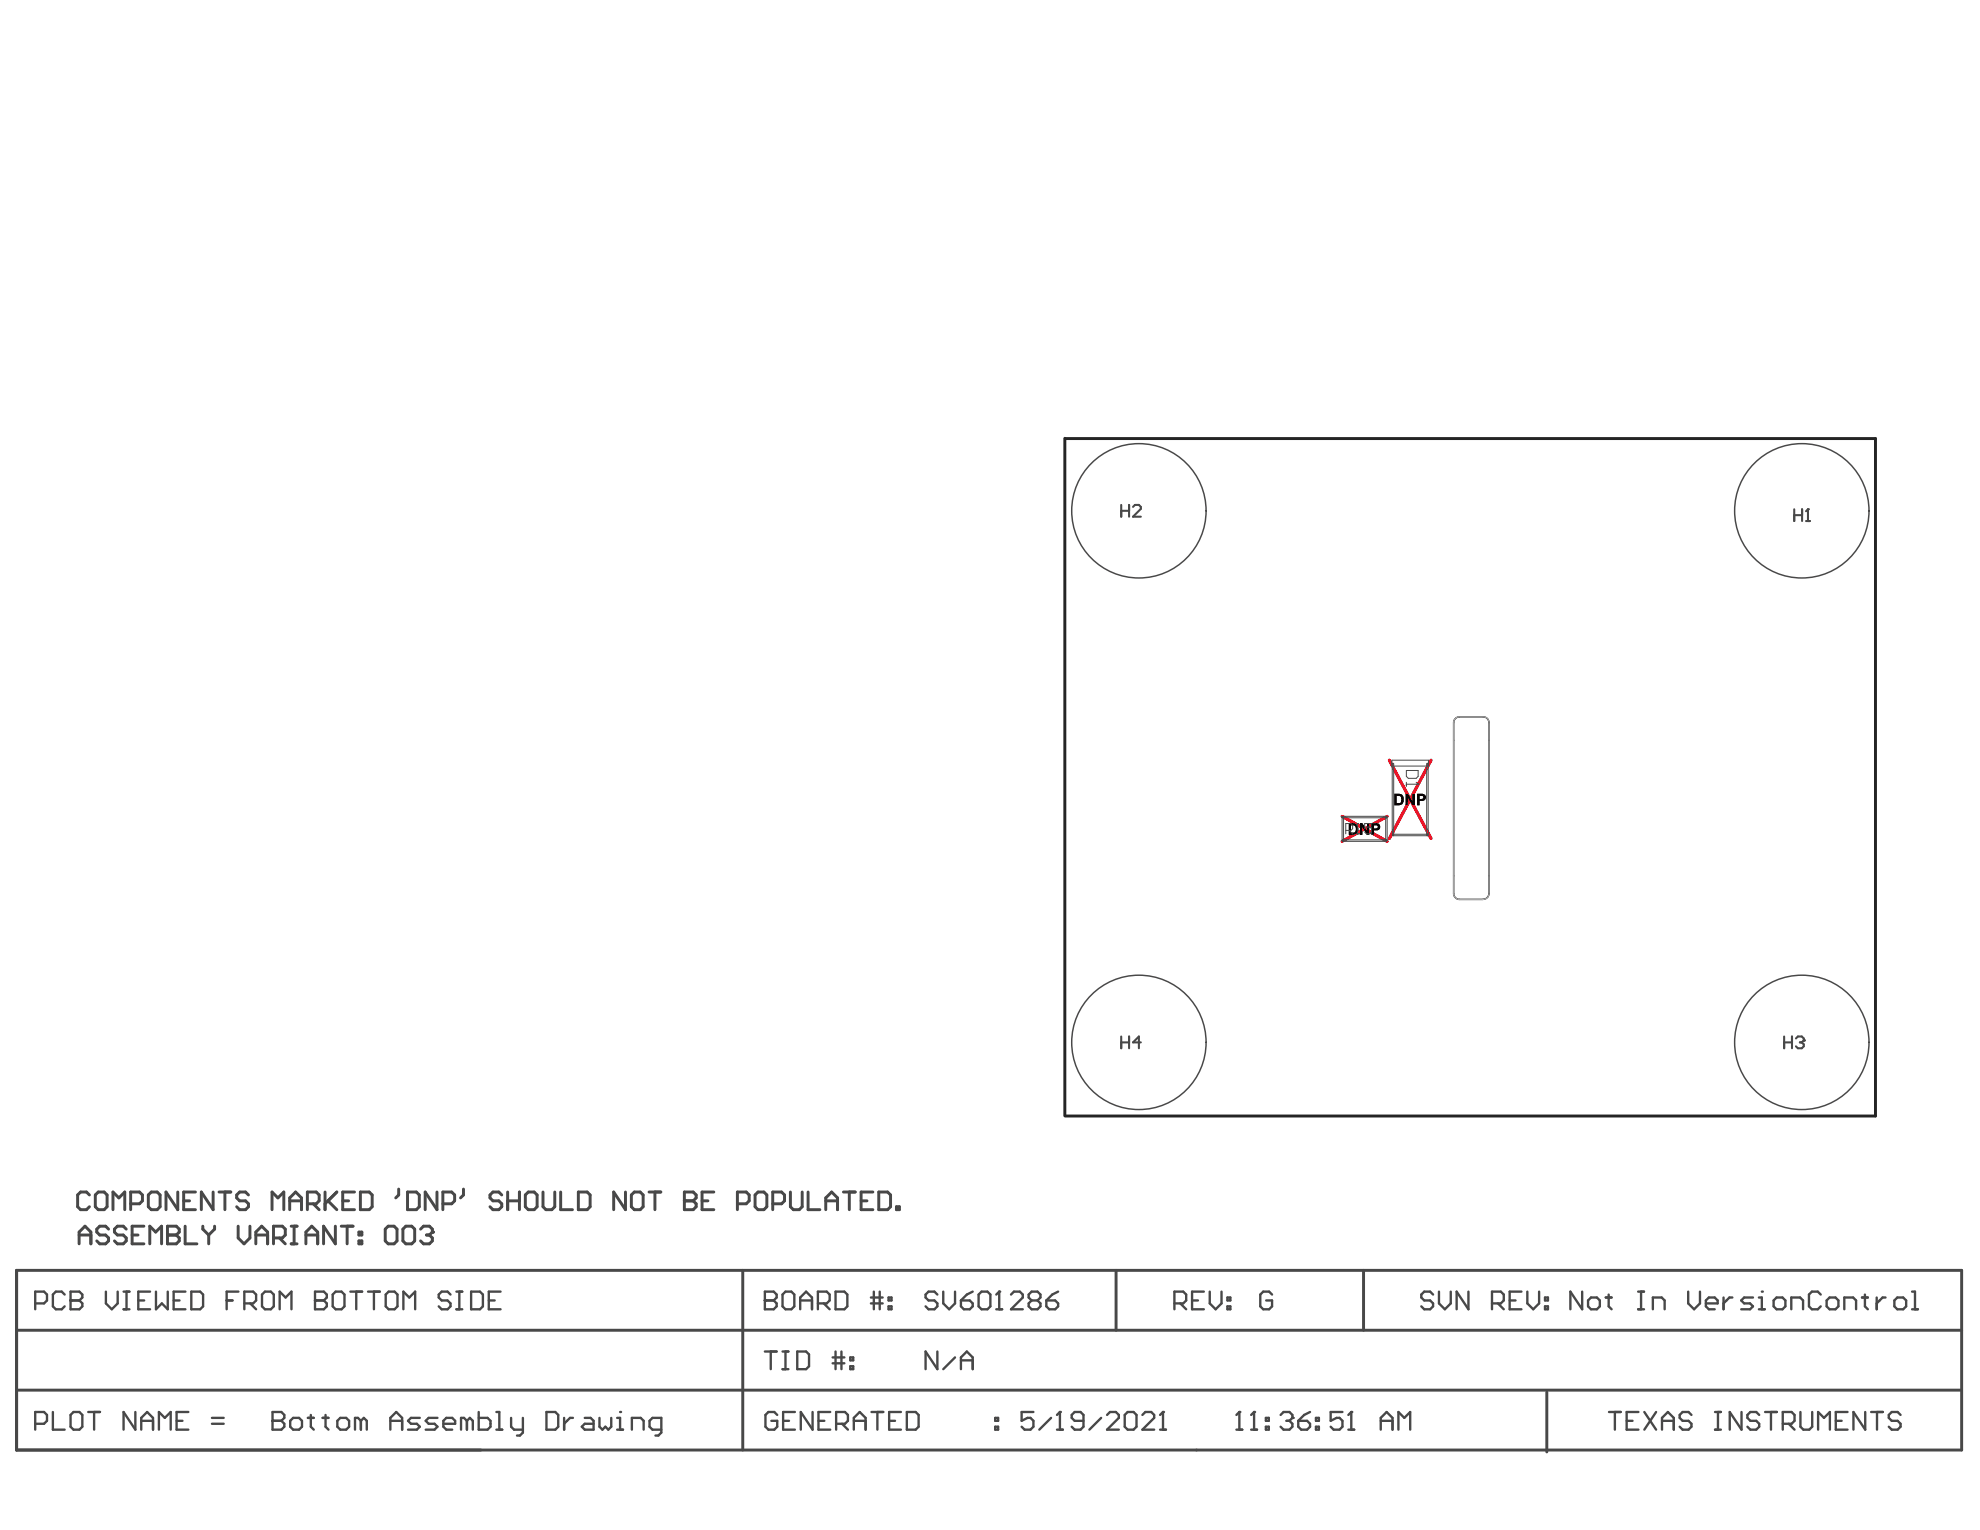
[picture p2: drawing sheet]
<svg xmlns="http://www.w3.org/2000/svg" width="279mm" height="216mm" viewBox="0 0 279 216" stroke-linecap="round" stroke-linejoin="round" font-family="sans-serif">
<path d="M189.4 115.2l6.3 3.5M195.7 115.2l-6.3 3.5M196 107.3l5.9 11M201.9 107.3l-5.9 11" fill="none" stroke="#ee0e22" stroke-width=".42"/>
<g fill="#000">
<path d="M191.9 116.2h.3l.7 1v-1h.3v1.6h-.3l-.7-1.1v1.1h-.3zM198.4 112h.3l.6 1.1v-1.1h.3v1.6h-.3l-.7-1v1h-.2z"/>
<path d="M190.6 116.5v1h.3a.5 .5 0 0 0 .4-.8l-.2-.2zM190.3 116.2h.7a.86 .86 0 0 1 .4 1.4l-.4 .2h-.7z"/>
<path d="M190.6 116.5v1h.3a.5 .5 0 0 0 .4-.8l-.2-.2zM190.3 116.2h.7a.86 .86 0 0 1 .4 1.4l-.4 .2h-.7z"/>
<path d="M193.9 116.5v.4h.2a.24 .24 0 0 0 .3-.1 .24 .24 0 0 0-.2-.3zM193.5 116.2h.6a.52 .52 0 0 1 .7 .4 .52 .52 0 0 1-.6 .6h-.3v.6h-.4z"/>
<path d="M193.9 116.5v.4h.2a.24 .24 0 0 0 .3-.1 .24 .24 0 0 0-.2-.3zM193.5 116.2h.6a.52 .52 0 0 1 .7 .4 .52 .52 0 0 1-.6 .6h-.3v.6h-.4z"/>
<path d="M197.1 112.3v1h.3a.5 .5 0 0 0 .3-.7 .33 .33 0 0 0-.4-.3zM196.7 112h.7a.82 .82 0 0 1 .7 .8 .82 .82 0 0 1-.6 .8h-.8z"/>
<path d="M197.1 112.3v1h.3a.5 .5 0 0 0 .3-.7 .33 .33 0 0 0-.4-.3zM196.7 112h.7a.82 .82 0 0 1 .7 .8 .82 .82 0 0 1-.6 .8h-.8z"/>
<path d="M200.3 112.3v.5h.2a.25 .25 0 0 0 .4-.3 .25 .25 0 0 0-.4-.2zM200 112h.6a.51 .51 0 0 1 .6 .5 .51 .51 0 0 1-.6 .5h-.3v.6h-.3z"/>
<path d="M200.3 112.3v.5h.2a.25 .25 0 0 0 .4-.3 .25 .25 0 0 0-.4-.2zM200 112h.6a.51 .51 0 0 1 .6 .5 .51 .51 0 0 1-.6 .5h-.3v.6h-.3z"/>
</g>
<path d="M205.3 101.5l.5-.4h3.6a.81 .81 0 0 1 .7 .9v24.1a.79 .79 0 0 1-.8 .8h-3.5a.81 .81 0 0 1-.7-.8v-24.3z" fill="none" stroke="#b4b4b4" stroke-width=".14"/>
<path d="M209.3 126.9a.83 .83 0 0 0 .8-.8v-24.1a.83 .83 0 0 0-.8-.9h-3.3a.83 .83 0 0 0-.9 .9v24.1a.83 .83 0 0 0 .9 .8h3.3" fill="none" stroke="#242424" stroke-width=".21"/>
<path d="M150.3 61.9v95.5M150.3 61.9h114.4v95.6h-114.4" fill="none" stroke="#242424" stroke-width=".42"/>
<path d="M2.3 179.3v25.3h274.5v-25.3h-274.5v25.3M104.8 179.3v25.3M157.5 179.3v8.4M192.4 179.3v8.4M2.3 196.2h274.4M2.3 187.7h274.5M218.3 196.5v8.4" fill="none" stroke="#484848" stroke-width=".42"/>
<path d="M189.4 115.2l.2 .1v3.3l-.1 .1-.1-.1zM189.4 118.5h6.2l.1 .1-.1 .1h-6.1zM189.4 115.2h6.2l.1 .1-.1 .1h-6.1zM195.6 115.2l.1 .1v3.3l-.1 .1-.1-.1zM196.4 107.3h5.2v.8h-5.2zM196.5 107.7l.2 .1v10l-.1 .1-.1-.1zM196.5 117.8l4.9-.1 .1 .1-.1 .1h-4.8zM201.4 107.7l.1 .1v10l-.1 .1-.1-.1z" fill="none" stroke="#484848" stroke-width=".14"/>
<g fill="none" stroke="#484848" stroke-width=".33">
<path d="M223.3 182.3v2.5l-1.7-2.5v2.5M224.1 183.5l.4-.4h.8l.5 .4v.8l-.5 .5h-.8l-.4-.5zM226.6 183.1h.8M227 182.7v1.6l.4 .5M231.2 184.8h.8M231.2 182.3h.8M231.6 182.3v2.5M233.2 184.8v-1.7h1.3l.4 .4v1.3M238.2 182.3v1.6l.9 .9 .8-.9v-1.6M240.7 183.9h1.7v-.4l-.4-.4h-.9l-.4 .4v.8l.4 .5h.9M243.2 183.1v1.7M244.5 183.1h-.5l-.8 .8"/>
<path d="M247.4 183.1h-1.3l-.4 .4 .4 .4h.9l.4 .4-.4 .5h-1.3M248.2 184.8h.8M248.2 183.1h.4v1.7"/>
</g>
<circle cx="248.6" cy="182.3" r=".17" fill="#484848"/>
<g fill="none" stroke="#484848" stroke-width=".33">
<path d="M145.8 199.2h-1.6v1.3l.8-.4h.4l.4 .4v.8l-.4 .4h-.8l-.4-.4M149.6 199.2v2.5M179.5 182.7l-.4-.4h-.8l-.5 .4v1.6l.5 .5h.8l.4-.5v-.8h-.8M202.2 182.7l-.4-.4h-.8l-.4 .4v.4l.4 .4h.8l.4 .4v.4l-.4 .5h-.8l-.4-.5M203.1 182.3v1.6l.8 .9 .8-.9v-1.6M207.2 182.3v2.5l-1.7-2.5v2.5M210.5 183.9h1.3l.4-.4v-.8l-.4-.4h-1.3v2.5M211.4 183.9l.8 .9M213 183.5h.9M214.7 182.3h-1.7v2.5h1.7M215.5 182.3v1.6l.9 .9 .8-.9v-1.6M218 184.3h.4v.5h-.4z"/>
<path d="M218 183.1h.4v.4h-.4zM250.7 183.1h.8l.4 .4v.8l-.4 .5h-.8l-.4-.5v-.8zM252.8 184.8v-1.7h1.2l.4 .4v1.3M256.9 182.7l-.4-.4h-.8l-.4 .4v1.6l.4 .5h.8l.4-.5M257.8 183.5l.4-.4h.8l.4 .4v.8l-.4 .5h-.8l-.4-.5zM260.3 184.8v-1.7h1.2l.4 .4v1.3M262.7 183.1h.9M263.2 182.7v1.6l.4 .5M264.8 183.1v1.7M266.1 183.1h-.4l-.9 .8M267.3 183.5l.4-.4h.9l.4 .4v.8l-.4 .5h-.9l-.4-.5zM269.8 184.8h.8"/>
<path d="M269.8 182.3h.4v2.5M148.3 200.1l-1.6 1.6M149.2 201.7h.8"/>
</g>
<path d="M251.8 146.3v1.6M251.8 147.1h1.1M252.9 146.3v1.6M253.4 146.5l.3-.2h.6l.2 .2v.3M254 147.1h.3M254.3 147.1l.2 .3v.2l-.2 .3h-.6l-.3-.3M254.5 146.8h.1M254.5 146.8l-.2 .3" fill="none" stroke="#484848" stroke-width=".29"/>
<path d="M189.9 117.2h.7l.3-.3v-.4l-.3-.3h-.7v1.5M190.4 117.2l.5 .5M191.4 117.7h.4M191.6 116.2h.1M191.6 116.2l-.2 .3M191.6 116.2v1.5M193.5 116.2h-.9v.7l.5-.2h.2l.2 .2v.5l-.2 .3h-.5l-.2-.3" fill="none" stroke="#484848" stroke-width=".14"/>
<circle cx="149.6" cy="199.2" r=".17" fill="#484848"/>
<path d="M149.6 199.2l-.4 .5M156.2 199.7l.4-.5h.9l.4 .5v.4l-1.7 1.6h1.7M158.7 199.7l.4-.5h.9l.4 .5v1.6l-.4 .4h-.9l-.4-.4zM161.2 199.7l.4-.5h.9l.4 .5v.4l-1.7 1.6h1.7M164.1 199.2v2.5M152.9 200.5h-1.3l-.4-.4v-.4l.4-.5h.9l.4 .5v1.6l-.4 .4h-.9l-.4-.4M155.4 200.1l-1.7 1.6M163.7 201.7h.8" fill="none" stroke="#484848" stroke-width=".33"/>
<circle cx="164.1" cy="199.2" r=".17" fill="#484848"/>
<path d="M132.3 182.7l-.4-.4h-.9l-.4 .4v.4l.4 .4h.9l.4 .4v.4l-.4 .5h-.9l-.4-.5M133.1 182.3v1.6l.8 .9 .9-.9v-1.6M135.6 183.5h1.2l.5 .4v.4l-.5 .5h-.8l-.4-.5zM137.3 182.3l-.9 .4-.8 .8M138.1 182.7l.4-.4h.8l.5 .4v1.6l-.5 .5h-.8l-.4-.5zM140.6 184.8h.8M141 182.3v2.5M164.1 199.2l-.4 .5" fill="none" stroke="#484848" stroke-width=".33"/>
<circle cx="141" cy="182.3" r=".17" fill="#484848"/>
<g fill="none" stroke="#484848" stroke-width=".33">
<path d="M107.9 190.7h1.7M108.8 190.7v2.5M109.7 199.7l-.4-.5h-.9l-.4 .5v1.6l.4 .4h.9l.4-.4v-.8h-.9M110.4 190.7h.9M110.4 193.2h.9M110.8 190.7v2.5M112.2 199.2h-1.7v2.5h1.7M112.5 190.7h1.2l.5 .4v1.7l-.5 .4h-1.2zM114.7 199.2v2.5l-1.7-2.5v2.5M117.2 199.2h-1.7v2.5h1.7M117.5 191.5h1.7M117.5 192.4h1.7"/>
<path d="M117.9 190.7v2.5M118.7 190.7v2.5M120 191.5h.4v.5h-.4zM120 192.8h.4v.4h-.4zM123 199.2h1.6M123.8 199.2v2.5M127.1 199.2h-1.6v2.5h1.6M128 199.2h1.2l.4 .5v1.6l-.4 .4h-1.2zM132.3 190.7v2.5l-1.7-2.5v2.5M134.8 191.5l-1.7 1.7M135.6 193.2v-1.7l.8-.8 .9 .8v1.7M135.6 192h1.7"/>
<path d="M141 182.3l-.4 .4M142.7 182.7l.4-.4h.8l.4 .4v.4l-1.6 1.7h1.6M145.6 183.5l-.4 .4v.4l.4 .5h.8l.4-.5v-.4l-.4-.4M145.6 183.5l-.4-.4v-.4l.4-.4h.8l.4 .4v.4l-.4 .4M145.6 183.5h.8M147.7 183.5h1.2l.4 .4v.4l-.4 .5h-.8l-.4-.5zM149.3 182.3l-.8 .4-.8 .8M165.7 183.9h1.3l.4-.4v-.8l-.4-.4h-1.3v2.5M166.6 183.9l.8 .9M168.2 183.5h.8M169.9 182.3h-1.7v2.5h1.7M170.7 182.3v1.6l.8 .9 .9-.9v-1.6"/>
<path d="M173.2 184.3h.4v.5h-.4zM173.2 183.1h.4v.4h-.4zM174.9 199.2v2.5M110.5 200.5h.8M115.5 200.5h.8M118 200.9h1.2l.5-.4v-.8l-.5-.5h-1.2v2.5M118.8 200.9l.9 .8M120.5 200.5h1.6M120.5 201.7v-1.6l.8-.9 .8 .9v1.6M125.5 200.5h.8M140.4 201.3h.4v.4h-.4zM140.4 200.1h.4v.4h-.4z"/>
<path d="M174.5 201.7h.8"/>
</g>
<g fill="none" stroke="#484848" stroke-width=".29">
<path d="M158.2 71.3v1.6M158.2 72.1h1.1M159.3 71.3v1.6M159.9 71.5l.3-.2h.5l.3 .2v.3l-1.1 1.1h1.1M253.2 71.9v1.6M253.2 72.7h1.1M254.3 71.9v1.6M254.8 73.5h.6M255.1 71.9h.1M255.1 71.9v1.6M255.1 71.9l-.3 .2M158.2 146.3v1.6"/>
<path d="M158.2 147.1h1.1M159.3 146.3v1.6M161 147.1h-1.1l.8-.8v1.6"/>
</g>
<path d="M198.5 108.7h1.6v.9l-.3 .2h-1.1l-.2-.2zM198.5 110.4v.5M198.5 110.7h1.6M199.8 110.4l.3 .3M200.1 110.7h.1" fill="none" stroke="#484848" stroke-width=".14"/>
<circle cx="174.9" cy="199.2" r=".17" fill="#484848"/>
<path d="M174.9 199.2l-.4 .5M177 199.2v2.5M176.6 201.7h.8" fill="none" stroke="#484848" stroke-width=".33"/>
<circle cx="177" cy="199.2" r=".17" fill="#484848"/>
<path d="M177 199.2l-.4 .5M180.7 199.7l.4-.5h.9l.4 .5v.4M178.6 200.1h.4v.4h-.4zM178.6 201.3h.4v.4h-.4z" fill="none" stroke="#484848" stroke-width=".33"/>
<circle cx="182.4" cy="200.1" r=".17" fill="#484848"/>
<path d="M184.9 199.2l-.9 .5-.8 .8M189.4 199.2h-1.6v1.3l.8-.4h.4l.4 .4v.8l-.4 .4h-.8l-.4-.4M190.7 199.2v2.5M181.5 200.5h.5M182 200.5l.4 .4v.4l-.4 .4h-.9l-.4-.4M182.4 200.1l-.4 .4M183.2 200.5h1.2l.5 .4v.4l-.5 .4h-.8l-.4-.4zM185.7 200.1h.4v.4h-.4zM185.7 201.3h.4v.4h-.4zM190.3 201.7h.8" fill="none" stroke="#484848" stroke-width=".33"/>
<circle cx="190.7" cy="199.2" r=".17" fill="#484848"/>
<path d="M107.9 182.3v2.5h1.3l.4-.5v-.4l-.4-.4h-1.3M190.7 199.2l-.4 .5M194.8 201.7v-1.6l.9-.9 .8 .9v1.6M194.8 200.5h1.7M197.3 201.7v-2.5l.9 .9 .8-.9v2.5" fill="none" stroke="#484848" stroke-width=".33"/>
<circle cx="107.9" cy="183.5" r=".17" fill="#484848"/>
<g fill="none" stroke="#484848" stroke-width=".33">
<path d="M107.9 182.3h1.3l.4 .4v.4l-.4 .4h-1.3M110.4 182.7l.4-.4h.9l.4 .4v1.6l-.4 .5h-.9l-.4-.5zM112.9 183.5h1.7M112.9 184.8v-1.7l.8-.8 .9 .8v1.7M115.4 183.9h1.3l.4-.4v-.8l-.4-.4h-1.3v2.5M116.2 183.9l.9 .9M117.9 182.3h1.3l.4 .4v1.6l-.4 .5h-1.3zM122.9 183.9h1.7M122.9 183.1h1.7M123.3 182.3v2.5M124.1 182.3v2.5M125.4 183.1h.4v.4h-.4z"/>
<path d="M125.4 184.3h.4v.5h-.4z"/>
</g>
<path d="M54.4 173.4l.4-.4h.8l.4 .4v1.7l-.4 .4h-.8l-.4-.4zM56.9 173.4l.4-.4h.8l.4 .4v1.7l-.4 .4h-.8l-.4-.4zM59.3 173.4l.5-.4h.8l.4 .4v.5" fill="none" stroke="#484848" stroke-width=".42"/>
<circle cx="61" cy="173.9" r=".21" fill="#484848"/>
<path d="M60.2 174.3h.4M60.6 174.3l.4 .4v.4l-.4 .4h-.8l-.5-.4M61 173.9l-.4 .4" fill="none" stroke="#484848" stroke-width=".42"/>
<g fill="none" stroke="#484848" stroke-width=".33">
<path d="M7.5 199.2v2.5h1.6M10 199.7l.4-.5h.8l.4 .5v1.6l-.4 .4h-.8l-.4-.4zM12.4 199.2h1.7M13.3 199.2v2.5M19.1 199.2v2.5l-1.7-2.5v2.5M26.6 199.2h-1.7v2.5h1.7M38.5 199.2v2.5h1.2l.4-.4v-.4l-.4-.4h-1.2M227 199.2h1.7M227.9 199.2v2.5M231.2 199.2h-1.7v2.5h1.7M232 199.2l1.7 2.5M233.7 199.2l-1.7 2.5"/>
<path d="M238.7 199.7l-.4-.5h-.9l-.4 .5v.4l.4 .4h.9l.4 .4v.4l-.4 .4h-.9l-.4-.4M242 199.2h.8M242.4 199.2v2.5M245.7 199.2v2.5l-1.6-2.5v2.5M248.2 199.7l-.4-.5h-.8l-.4 .5v.4l.4 .4h.8l.4 .4v.4l-.4 .4h-.8l-.4-.4M249.1 199.2h1.6M249.9 199.2v2.5M254.1 199.2v2.1l.4 .4h.8l.4-.4v-2.1M260.7 199.2h-1.7v2.5h1.7M263.2 199.2v2.5l-1.7-2.5v2.5M264 199.2h1.7M264.9 199.2v2.5"/>
<path d="M268.2 199.7l-.4-.5h-.9l-.4 .5v.4l.4 .4h.9l.4 .4v.4l-.4 .4h-.9l-.4-.4M5 200.9h1.2l.4-.4v-.8l-.4-.5h-1.2v2.5M19.9 201.7v-1.6l.9-.9 .8 .9v1.6M19.9 200.5h1.7M22.4 201.7v-2.5l.9 .9 .8-.9v2.5M24.9 200.5h.8M29.9 200.9h1.7M29.9 200.1h1.7M229.5 200.5h.9M234.5 200.5h1.7M234.5 201.7v-1.6l.9-.9 .8 .9v1.6M242 201.7h.8"/>
<path d="M251.6 200.9h1.2l.4-.4v-.8l-.4-.5h-1.2v2.5M252.4 200.9l.8 .8M256.6 201.7v-2.5l.8 .9 .8-.9v2.5M259 200.5h.9"/>
</g>
<circle cx="38.5" cy="200.5" r=".17" fill="#484848"/>
<g fill="none" stroke="#484848" stroke-width=".33">
<path d="M38.5 199.2h1.2l.4 .5v.4l-.4 .4h-1.2M43.9 199.7v1.6l.4 .4M45.9 199.7v1.6l.5 .4M67.6 199.2v2.5h1.2l.4-.4v-.8l-.4-.4h-1.2M70 199.2h.5v2.5M77.1 199.2h1.3l.4 .5v1.6l-.4 .4h-1.3zM41 200.5l.4-.4h.8l.4 .4v.8l-.4 .4h-.8l-.4-.4zM43.4 200.1h.9M45.5 200.1h.9M47.6 200.5l.4-.4h.8l.5 .4v.8l-.5 .4h-.8l-.4-.4zM50.9 200.5l-.4-.4h-.4v1.6M50.9 200.5v1.2"/>
<path d="M50.9 200.5l.4-.4 .5 .4v1.2M55.1 200.5h1.6M55.1 201.7v-1.6l.8-.9 .8 .9v1.6M59.2 200.1h-1.2l-.4 .4 .4 .4h.8l.4 .4-.4 .4h-1.2M61.7 200.1h-1.2l-.4 .4 .4 .4h.8l.4 .4-.4 .4h-1.2M62.6 200.9h1.6v-.4l-.4-.4h-.8l-.4 .4v.8l.4 .4h.8M65.9 200.5l-.4-.4h-.4v1.6M65.9 200.5v1.2M65.9 200.5l.4-.4 .4 .4v1.2M70 201.7h.9M72.1 200.1v1.2l.4 .4h1.3M73.8 200.1v2.1l-.4 .4h-.4"/>
<path d="M79.6 200.1v1.6M80.9 200.1h-.5l-.8 .8M82.5 200.1h.8l.5 .4v1.2h-1.3l-.4-.4 .4-.4h1.3M84.6 200.1v1.2l.4 .4 .4-.4 .4 .4 .5-.4v-1.2M87.1 201.7h.8M87.1 200.1h.4v1.6"/>
</g>
<circle cx="87.5" cy="199.2" r=".17" fill="#484848"/>
<path d="M5 183.9h1.2l.4-.4v-.8l-.4-.4h-1.2v2.5M9.1 182.7l-.4-.4h-.8l-.4 .4v1.6l.4 .5h.8l.4-.5M10 182.3v2.5h1.2l.4-.5v-.4l-.4-.4h-1.2M89.2 201.7v-1.6h1.2l.4 .4v1.2M93.3 201.7h-1.2l-.4-.4v-.8l.4-.4h1.2v2.1l-.4 .4h-.4" fill="none" stroke="#484848" stroke-width=".33"/>
<circle cx="10" cy="183.5" r=".17" fill="#484848"/>
<g fill="none" stroke="#484848" stroke-width=".33">
<path d="M10 182.3h1.2l.4 .4v.4l-.4 .4h-1.2M14.9 182.3v1.6l.9 .9 .8-.9v-1.6M17.4 182.3h.9M17.4 184.8h.9M17.9 182.3v2.5M19.5 183.5h.8M21.2 182.3h-1.7v2.5h1.7M22 182.3v2.5l.8-.9 .9 .9v-2.5M24.5 183.5h.8M26.2 182.3h-1.7v2.5h1.7M27 182.3h1.2l.5 .4v1.6l-.5 .5h-1.2zM32 183.5h.8"/>
<path d="M33.6 182.3h-1.6v2.5M34.5 183.9h1.2l.4-.4v-.8l-.4-.4h-1.2v2.5M35.3 183.9l.8 .9M37 182.7l.4-.4h.8l.4 .4v1.6l-.4 .5h-.8l-.4-.5zM39.5 184.8v-2.5l.8 .8 .8-.8v2.5M44.5 182.3v2.5h1.2l.4-.5v-.4l-.4-.4h-1.2"/>
</g>
<circle cx="44.5" cy="183.5" r=".17" fill="#484848"/>
<g fill="none" stroke="#484848" stroke-width=".33">
<path d="M44.5 182.3h1.2l.4 .4v.4l-.4 .4h-1.2M46.9 182.7l.5-.4h.8l.4 .4v1.6l-.4 .5h-.8l-.5-.5zM49.4 182.3h1.7M50.3 182.3v2.5M51.9 182.3h1.7M52.8 182.3v2.5M54.4 182.7l.4-.4h.9l.4 .4v1.6l-.4 .5h-.9l-.4-.5zM56.9 184.8v-2.5l.9 .8 .8-.8v2.5M63.6 182.7l-.4-.4h-.9l-.4 .4v.4l.4 .4h.9l.4 .4v.4l-.4 .5h-.9l-.4-.5M64.4 182.3h.8M64.4 184.8h.8M64.8 182.3v2.5"/>
<path d="M66.5 182.3h1.2l.4 .4v1.6l-.4 .5h-1.2zM69 183.5h.8M70.6 182.3h-1.6v2.5h1.6"/>
</g>
<path d="M11.2 175.5v-1.6l.8-.9 .8 .9v1.6M11.2 174.3h1.6M15.3 173.4l-.4-.4h-.8l-.4 .4v.5l.4 .4h.8l.4 .4v.4l-.4 .4h-.8l-.4-.4M17.8 173.4l-.4-.4h-.8l-.4 .4v.5l.4 .4h.8l.4 .4v.4l-.4 .4h-.8l-.4-.4M18.6 174.3h.9M20.3 173h-1.7v2.5h1.7M21.1 175.5v-2.5l.9 .9 .8-.9v2.5M23.6 173v2.5h1.3l.4-.4v-.4l-.4-.4h-1.3" fill="none" stroke="#484848" stroke-width=".42"/>
<circle cx="23.6" cy="174.3" r=".21" fill="#484848"/>
<g fill="none" stroke="#484848" stroke-width=".42">
<path d="M12.6 168.6l-.4-.4h-.8l-.4 .4v1.7l.4 .4h.8l.4-.4M13.4 168.6l.5-.4h.8l.4 .4v1.7l-.4 .4h-.8l-.5-.4zM15.9 170.7v-2.5l.9 .8 .8-.8v2.5M18.4 169.9h1.3l.4-.4v-.9l-.4-.4h-1.3v2.5M20.9 168.6l.4-.4h.9l.4 .4v1.7l-.4 .4h-.9l-.4-.4zM23.6 173h1.3l.4 .4v.5l-.4 .4h-1.3M25.1 168.2v2.5l-1.7-2.5v2.5M25.9 169.5h.8M26.1 173v2.5h1.7M27.6 168.2h-1.7v2.5h1.7M28.6 173v.4l.9 .9M29.5 174.3v1.2"/>
<path d="M30.1 168.2v2.5l-1.7-2.5v2.5M30.3 173v.4l-.8 .9M30.9 168.2h1.7M31.7 168.2v2.5M33.6 173v1.7l.8 .8 .9-.8v-1.7M35.1 168.6l-.5-.4h-.8l-.4 .4v.4l.4 .5h.8l.5 .4v.4l-.5 .4h-.8l-.4-.4M36.1 174.3h1.7M36.1 175.5v-1.6l.8-.9 .9 .9v1.6M38.4 170.7v-2.5l.8 .8 .8-.8v2.5M38.6 174.7h1.2l.5-.4v-.9l-.5-.4h-1.2v2.5M39.4 174.7l.9 .8M40.9 169.5h1.6"/>
<path d="M40.9 170.7v-1.7l.8-.8 .8 .8v1.7M41.1 173h.8M41.1 175.5h.8M41.5 173v2.5M43.2 174.3h1.6M43.2 175.5v-1.6l.8-.9 .8 .9v1.6M43.4 169.9h1.2l.4-.4v-.9l-.4-.4h-1.2v2.5M44.2 169.9l.8 .8M45.9 168.2v2.5M46.3 169.5l1.2 1.2M47.3 173v2.5l-1.6-2.5v2.5M47.5 168.2l-1.6 1.7"/>
<path d="M48.2 173h1.6M48.4 169.5h.8M49 173v2.5M50 168.2h-1.6v2.5h1.6M50.6 173.9h.5v.4h-.5zM50.6 175.1h.5v.4h-.5zM50.9 168.2h1.2l.4 .4v1.7l-.4 .4h-1.2zM56.3 167.8v.8l-.5 .4M57.5 168.2h1.3l.4 .4v1.7l-.4 .4h-1.3zM61.7 168.2v2.5l-1.7-2.5v2.5M62.5 169.9h1.2l.5-.4v-.9l-.5-.4h-1.2v2.5M65.4 167.8v.8l-.4 .4"/>
<path d="M70.8 168.6l-.4-.4h-.8l-.5 .4v.4l.5 .5h.8l.4 .4v.4l-.4 .4h-.8l-.5-.4M71.6 169.5h1.7M71.6 168.2v2.5M73.3 168.2v2.5M74.5 168.2h.9l.4 .4v1.7l-.4 .4h-.9l-.4-.4v-1.7zM76.6 168.2v2.1l.4 .4h.9l.4-.4v-2.1M79.1 168.2v2.5h1.7M81.6 168.2h1.3l.4 .4v1.7l-.4 .4h-1.3zM88.3 168.2v2.5l-1.7-2.5v2.5M89.1 168.6l.4-.4h.8l.5 .4v1.7l-.5 .4h-.8l-.4-.4zM91.6 168.2h1.6M92.4 168.2v2.5"/>
<path d="M96.6 168.2v2.5h1.2l.4-.4v-.4l-.4-.4h-1.2"/>
</g>
<circle cx="96.6" cy="169.5" r=".21" fill="#484848"/>
<g fill="none" stroke="#484848" stroke-width=".42">
<path d="M96.6 168.2h1.2l.4 .4v.4l-.4 .5h-1.2M99.1 169.5h.8M100.7 168.2h-1.6v2.5h1.6M104.1 169.9h1.2l.4-.4v-.9l-.4-.4h-1.2v2.5M107 168.2h.8l.4 .4v1.7l-.4 .4h-.8l-.5-.4v-1.7zM109 169.9h1.3l.4-.4v-.9l-.4-.4h-1.3v2.5M111.5 168.2v2.1l.5 .4h.8l.4-.4v-2.1M114 168.2v2.5h1.7M116.5 169.5h1.7M116.5 170.7v-1.7l.9-.8 .8 .8v1.7M119 168.2h1.7M119.8 168.2v2.5"/>
<path d="M121.5 169.5h.8M123.2 168.2h-1.7v2.5h1.7M124 168.2h1.3l.4 .4v1.7l-.4 .4h-1.3zM126.5 170.3h.4v.4h-.4z"/>
</g>
<g fill="none" stroke="#484848" stroke-width=".21">
<circle cx="160.7" cy="72.1" r="9.5"/>
<circle cx="254.3" cy="72.1" r="9.5"/>
<circle cx="160.7" cy="147.1" r="9.5"/>
<circle cx="254.3" cy="147.1" r="9.5"/>
</g>
</svg>
